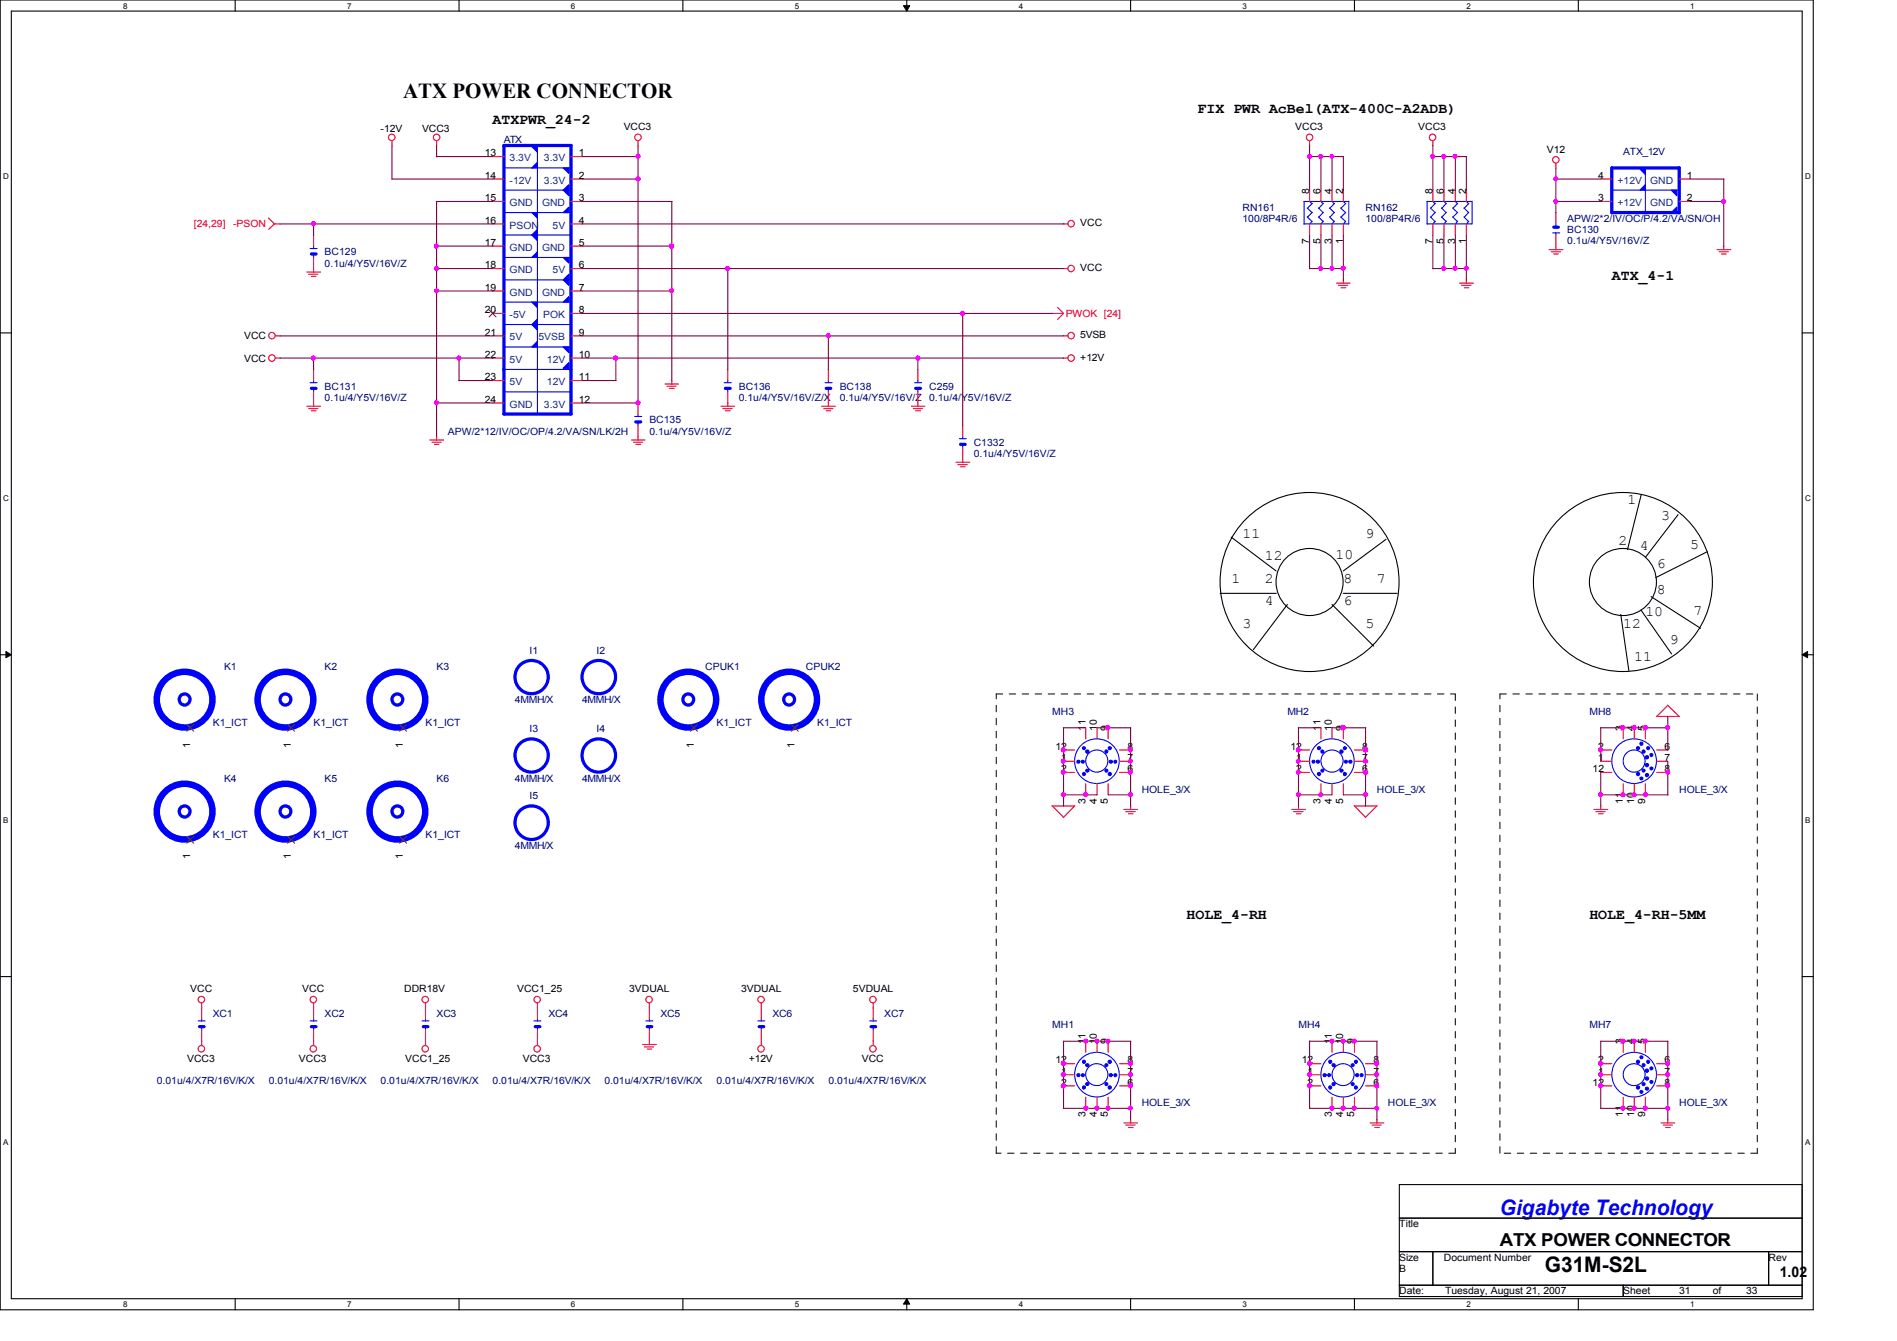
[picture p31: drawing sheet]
<svg xmlns="http://www.w3.org/2000/svg" width="297mm" height="210mm" viewBox="0 0 297 210" stroke-linecap="round" stroke-linejoin="round" font-family="sans-serif">
<defs><g id="words">
<g font-size="3.3">
<text x="63.1" y="15.3">ATX POWER CONNECTOR</text>
<text x="241.9" y="199.1">G31M-S2L</text>
</g>
<text font-size="3.3" fill="#00f" x="234.9" y="190.2">Gigabyte Technology</text>
<text font-size="2.8" x="234.9" y="195">ATX POWER CONNECTOR</text>
<g font-size="2.3">
<text x="187.5" y="17.6">FIX PWR AcBel(ATX-400C-A2ADB)</text>
<text x="77.1" y="19.4">ATXPWR_24-2</text>
<text x="252.4" y="43.9">ATX_4-1</text>
<text x="254.8" y="79">1</text>
<text x="260.1" y="81.4">3</text>
<text x="194.6" y="84.2">11</text>
<text x="198.1" y="87.7">12</text>
<text x="209.1" y="87.5">10</text>
<text x="213.8" y="84.2">9</text>
<text x="253.4" y="85.3">2</text>
<text x="256.8" y="86.1">4</text>
<text x="259.4" y="88.9">6</text>
<text x="264.7" y="86">5</text>
<text x="192.8" y="91.2">1</text>
<text x="198.1" y="94.7">4</text>
<text x="198.1" y="91.2">2</text>
<text x="210.4" y="91.2">8</text>
<text x="210.4" y="94.7">6</text>
<text x="215.6" y="91.2">7</text>
<text x="259.4" y="93">8</text>
<text x="194.6" y="98.3">3</text>
<text x="213.8" y="98.3">5</text>
<text x="254.2" y="98.3">12</text>
<text x="257.6" y="96.5">10</text>
<text x="261.5" y="100.9">9</text>
<text x="265.2" y="96.3">7</text>
<text x="255.9" y="103.5">11</text>
<text x="185.8" y="143.8">HOLE_4-RH</text>
<text x="248.9" y="143.8">HOLE_4-RH-5MM</text>
<text x="278.7" y="199.8">1.02</text>
</g>
<g font-size="1.6">
<text x="59.6" y="20.7">-12V</text>
<text x="66.1" y="20.7">VCC3</text>
<text x="97.7" y="20.4">VCC3</text>
<text x="202.8" y="20.4">VCC3</text>
<text x="222.1" y="20.4">VCC3</text>
<text x="242.2" y="23.9">V12</text>
<text x="75.9" y="24.5">13</text>
<text x="75.9" y="28">14</text>
<text x="90.6" y="24.5">1</text>
<text x="90.6" y="28">2</text>
<text x="250.3" y="28">4</text>
<text x="264.2" y="28">1</text>
<text x="75.9" y="31.5">15</text>
<text x="75.9" y="35">16</text>
<text x="90.6" y="31.5">3</text>
<text x="90.6" y="35">4</text>
<text x="169.2" y="35.4">VCC</text>
<text x="205" y="30.3" transform="rotate(-90 205 30.3)">8</text>
<text x="206.8" y="30.3" transform="rotate(-90 206.8 30.3)">6</text>
<text x="208.5" y="30.3" transform="rotate(-90 208.5 30.3)">4</text>
<text x="210.3" y="30.3" transform="rotate(-90 210.3 30.3)">2</text>
<text x="224.3" y="30.3" transform="rotate(-90 224.3 30.3)">8</text>
<text x="226.1" y="30.3" transform="rotate(-90 226.1 30.3)">6</text>
<text x="227.8" y="30.3" transform="rotate(-90 227.8 30.3)">4</text>
<text x="229.6" y="30.3" transform="rotate(-90 229.6 30.3)">2</text>
<text x="250.3" y="31.5">3</text>
<text x="264.2" y="31.5">2</text>
<text x="75.9" y="38.5">17</text>
<text x="75.9" y="42">18</text>
<text x="90.6" y="38.5">5</text>
<text x="90.6" y="42">6</text>
<text x="205" y="38.1" transform="rotate(-90 205 38.1)">7</text>
<text x="206.8" y="38.1" transform="rotate(-90 206.8 38.1)">5</text>
<text x="208.5" y="38.1" transform="rotate(-90 208.5 38.1)">3</text>
<text x="210.3" y="38.1" transform="rotate(-90 210.3 38.1)">1</text>
<text x="224.3" y="38.1" transform="rotate(-90 224.3 38.1)">7</text>
<text x="226.1" y="38.1" transform="rotate(-90 226.1 38.1)">5</text>
<text x="227.8" y="38.1" transform="rotate(-90 227.8 38.1)">3</text>
<text x="229.6" y="38.1" transform="rotate(-90 229.6 38.1)">1</text>
<text x="75.9" y="45.5">19</text>
<text x="90.6" y="45.5">7</text>
<text x="169.2" y="42.4">VCC</text>
<text x="38.2" y="53.1">VCC</text>
<text x="75.9" y="49">20</text>
<text x="75.9" y="52.5">21</text>
<text x="90.6" y="49">8</text>
<text x="90.6" y="52.5">9</text>
<text x="169.2" y="53">5VSB</text>
<text x="38.2" y="56.6">VCC</text>
<text x="75.9" y="56">22</text>
<text x="75.9" y="59.5">23</text>
<text x="90.6" y="56">10</text>
<text x="90.6" y="59.5">11</text>
<text x="169.2" y="56.5">+12V</text>
<text x="75.9" y="63">24</text>
<text x="90.6" y="63">12</text>
<text x="29.8" y="117" transform="rotate(-90 29.8 117)">1</text>
<text x="45.5" y="117" transform="rotate(-90 45.5 117)">1</text>
<text x="63.1" y="117" transform="rotate(-90 63.1 117)">1</text>
<text x="108.6" y="117" transform="rotate(-90 108.6 117)">1</text>
<text x="124.4" y="117" transform="rotate(-90 124.4 117)">1</text>
<text x="165.3" y="117.3">12</text>
<text x="166.2" y="119.1">1</text>
<text x="170" y="114.4" transform="rotate(-90 170 114.4)">11</text>
<text x="171.7" y="114.4" transform="rotate(-90 171.7 114.4)">10</text>
<text x="173.5" y="114.4" transform="rotate(-90 173.5 114.4)">9</text>
<text x="176.5" y="119.1">7</text>
<text x="176.5" y="117.3">8</text>
<text x="202.1" y="117.3">12</text>
<text x="202.9" y="119.1">1</text>
<text x="206.8" y="114.4" transform="rotate(-90 206.8 114.4)">11</text>
<text x="208.5" y="114.4" transform="rotate(-90 208.5 114.4)">10</text>
<text x="210.3" y="114.4" transform="rotate(-90 210.3 114.4)">9</text>
<text x="213.3" y="119.1">7</text>
<text x="213.3" y="117.3">8</text>
<text x="250.3" y="119.1">1</text>
<text x="250.3" y="117.3">2</text>
<text x="254.1" y="114.4" transform="rotate(-90 254.1 114.4)">3</text>
<text x="255.9" y="114.4" transform="rotate(-90 255.9 114.4)">4</text>
<text x="257.6" y="114.4" transform="rotate(-90 257.6 114.4)">5</text>
<text x="260.6" y="117.3">6</text>
<text x="260.6" y="119.1">7</text>
<text x="166.2" y="120.9">2</text>
<text x="170" y="125.8" transform="rotate(-90 170 125.8)">3</text>
<text x="171.7" y="125.8" transform="rotate(-90 171.7 125.8)">4</text>
<text x="173.5" y="125.8" transform="rotate(-90 173.5 125.8)">5</text>
<text x="176.5" y="120.9">6</text>
<text x="202.9" y="120.9">2</text>
<text x="206.8" y="125.8" transform="rotate(-90 206.8 125.8)">3</text>
<text x="208.5" y="125.8" transform="rotate(-90 208.5 125.8)">4</text>
<text x="210.3" y="125.8" transform="rotate(-90 210.3 125.8)">5</text>
<text x="213.3" y="120.9">6</text>
<text x="249.4" y="120.9">12</text>
<text x="254.1" y="125.8" transform="rotate(-90 254.1 125.8)">11</text>
<text x="255.9" y="125.8" transform="rotate(-90 255.9 125.8)">10</text>
<text x="257.6" y="125.8" transform="rotate(-90 257.6 125.8)">9</text>
<text x="260.6" y="120.9">8</text>
<text x="29.8" y="134.5" transform="rotate(-90 29.8 134.5)">1</text>
<text x="45.5" y="134.5" transform="rotate(-90 45.5 134.5)">1</text>
<text x="63.1" y="134.5" transform="rotate(-90 63.1 134.5)">1</text>
<text x="29.8" y="155.3">VCC</text>
<text x="47.3" y="155.3">VCC</text>
<text x="63.3" y="155.3">DDR18V</text>
<text x="81" y="155.3">VCC1_25</text>
<text x="98.5" y="155.3">3VDUAL</text>
<text x="116" y="155.3">3VDUAL</text>
<text x="133.6" y="155.3">5VDUAL</text>
<text x="29.3" y="166.2">VCC3</text>
<text x="46.8" y="166.2">VCC3</text>
<text x="63.5" y="166.2">VCC1_25</text>
<text x="81.9" y="166.2">VCC3</text>
<text x="117.3" y="166.2">+12V</text>
<text x="135" y="166.2">VCC</text>
<text x="165.3" y="166.5">12</text>
<text x="170" y="163.5" transform="rotate(-90 170 163.5)">11</text>
<text x="171.7" y="163.5" transform="rotate(-90 171.7 163.5)">10</text>
<text x="173.5" y="163.5" transform="rotate(-90 173.5 163.5)">9</text>
<text x="176.5" y="166.5">8</text>
<text x="203.8" y="166.5">12</text>
<text x="208.5" y="163.5" transform="rotate(-90 208.5 163.5)">11</text>
<text x="210.3" y="163.5" transform="rotate(-90 210.3 163.5)">10</text>
<text x="212" y="163.5" transform="rotate(-90 212 163.5)">9</text>
<text x="215" y="166.5">8</text>
<text x="250.3" y="166.5">2</text>
<text x="254.1" y="163.5" transform="rotate(-90 254.1 163.5)">3</text>
<text x="255.9" y="163.5" transform="rotate(-90 255.9 163.5)">4</text>
<text x="257.6" y="163.5" transform="rotate(-90 257.6 163.5)">5</text>
<text x="260.6" y="166.5">6</text>
<text x="166.2" y="168.2">1</text>
<text x="166.2" y="169.9">2</text>
<text x="176.5" y="169.9">6</text>
<text x="176.5" y="168.2">7</text>
<text x="204.7" y="168.2">1</text>
<text x="204.7" y="169.9">2</text>
<text x="215" y="169.9">6</text>
<text x="215" y="168.2">7</text>
<text x="249.4" y="169.9">12</text>
<text x="250.3" y="168.2">1</text>
<text x="260.6" y="168.2">7</text>
<text x="260.6" y="169.9">8</text>
<text x="170" y="174.8" transform="rotate(-90 170 174.8)">3</text>
<text x="171.7" y="174.8" transform="rotate(-90 171.7 174.8)">4</text>
<text x="173.5" y="174.8" transform="rotate(-90 173.5 174.8)">5</text>
<text x="208.5" y="174.8" transform="rotate(-90 208.5 174.8)">3</text>
<text x="210.3" y="174.8" transform="rotate(-90 210.3 174.8)">4</text>
<text x="212" y="174.8" transform="rotate(-90 212 174.8)">5</text>
<text x="254.1" y="174.8" transform="rotate(-90 254.1 174.8)">11</text>
<text x="255.9" y="174.8" transform="rotate(-90 255.9 174.8)">10</text>
<text x="257.6" y="174.8" transform="rotate(-90 257.6 174.8)">9</text>
<text x="219.1" y="192.1">Title</text>
<text x="219.1" y="197.4">Size</text>
<text x="226.1" y="197.4">Document Number</text>
<text x="276.9" y="197.4">Rev</text>
<text x="219.1" y="199.1">B</text>
<text x="219.1" y="202.6">Date:</text>
<text x="226.3" y="202.6">Tuesday, August 21, 2007</text>
<text x="254.2" y="202.6">Sheet</text>
<text x="262.9" y="202.6">31</text>
<text x="268.2" y="202.6">of</text>
<text x="273.4" y="202.6">33</text>
</g>
<g font-size="1.6" fill="#000080">
<text x="78.9" y="22.4">ATX</text>
<text x="254.2" y="24.2">ATX_12V</text>
<text x="194.6" y="33">RN161</text>
<text x="194.6" y="34.7">100/8P4R/6</text>
<text x="213.8" y="33">RN162</text>
<text x="213.8" y="34.7">100/8P4R/6</text>
<text x="245.4" y="34.7">APW/2*2/IV/OC/P/4.2/VA/SN/OH</text>
<text x="50.8" y="40">BC129</text>
<text x="50.8" y="41.7">0.1u/4/Y5V/16V/Z</text>
<text x="245.4" y="36.5">BC130</text>
<text x="245.4" y="38.2">0.1u/4/Y5V/16V/Z</text>
<text x="50.8" y="61">BC131</text>
<text x="50.8" y="62.8">0.1u/4/Y5V/16V/Z</text>
<text x="115.7" y="61">BC136</text>
<text x="115.7" y="62.8">0.1u/4/Y5V/16V/Z/X</text>
<text x="131.5" y="61">BC138</text>
<text x="131.5" y="62.8">0.1u/4/Y5V/16V/Z</text>
<text x="145.5" y="61">C259</text>
<text x="145.5" y="62.8">0.1u/4/Y5V/16V/Z</text>
<text x="70.1" y="68">APW/2*12/IV/OC/OP/4.2/VA/SN/LK/2H</text>
<text x="101.7" y="66.3">BC135</text>
<text x="101.7" y="68">0.1u/4/Y5V/16V/Z</text>
<text x="152.5" y="69.8">C1332</text>
<text x="152.5" y="71.5">0.1u/4/Y5V/16V/Z</text>
<text x="35.1" y="104.8">K1</text>
<text x="50.8" y="104.8">K2</text>
<text x="68.4" y="104.8">K3</text>
<text x="82.9" y="102.4">I1</text>
<text x="93.4" y="102.4">I2</text>
<text x="110.4" y="104.8">CPUK1</text>
<text x="126.2" y="104.8">CPUK2</text>
<text x="33.3" y="113.6">K1_ICT</text>
<text x="49.1" y="113.6">K1_ICT</text>
<text x="66.6" y="113.6">K1_ICT</text>
<text x="80.6" y="110.1">4MMH/X</text>
<text x="91.1" y="110.1">4MMH/X</text>
<text x="112.2" y="113.6">K1_ICT</text>
<text x="128" y="113.6">K1_ICT</text>
<text x="164.8" y="111.8">MH3</text>
<text x="201.6" y="111.8">MH2</text>
<text x="248.9" y="111.8">MH8</text>
<text x="82.9" y="114.6">I3</text>
<text x="93.4" y="114.6">I4</text>
<text x="35.1" y="122.3">K4</text>
<text x="50.8" y="122.3">K5</text>
<text x="68.4" y="122.3">K6</text>
<text x="80.6" y="122.3">4MMH/X</text>
<text x="82.9" y="125.1">I5</text>
<text x="91.1" y="122.3">4MMH/X</text>
<text x="178.8" y="124.1">HOLE_3/X</text>
<text x="215.6" y="124.1">HOLE_3/X</text>
<text x="262.9" y="124.1">HOLE_3/X</text>
<text x="33.3" y="131.1">K1_ICT</text>
<text x="49.1" y="131.1">K1_ICT</text>
<text x="66.6" y="131.1">K1_ICT</text>
<text x="80.6" y="132.9">4MMH/X</text>
<text x="33.3" y="159.2">XC1</text>
<text x="50.8" y="159.2">XC2</text>
<text x="68.4" y="159.2">XC3</text>
<text x="85.9" y="159.2">XC4</text>
<text x="103.4" y="159.2">XC5</text>
<text x="120.9" y="159.2">XC6</text>
<text x="138.5" y="159.2">XC7</text>
<text x="164.8" y="160.9">MH1</text>
<text x="203.3" y="160.9">MH4</text>
<text x="248.9" y="160.9">MH7</text>
<text x="24.5" y="169.7">0.01u/4/X7R/16V/K/X</text>
<text x="42.1" y="169.7">0.01u/4/X7R/16V/K/X</text>
<text x="59.6" y="169.7">0.01u/4/X7R/16V/K/X</text>
<text x="77.1" y="169.7">0.01u/4/X7R/16V/K/X</text>
<text x="94.7" y="169.7">0.01u/4/X7R/16V/K/X</text>
<text x="112.2" y="169.7">0.01u/4/X7R/16V/K/X</text>
<text x="129.7" y="169.7">0.01u/4/X7R/16V/K/X</text>
<text x="178.8" y="173.2">HOLE_3/X</text>
<text x="217.3" y="173.2">HOLE_3/X</text>
<text x="262.9" y="173.2">HOLE_3/X</text>
</g>
<g font-size="1.6" fill="#004080">
<text x="79.8" y="25.2">3.3V</text>
<text x="79.8" y="28.7">-12V</text>
<text x="85.2" y="25.2">3.3V</text>
<text x="85.2" y="28.7">3.3V</text>
<text x="253.3" y="28.7">+12V</text>
<text x="258.4" y="28.7">GND</text>
<text x="79.8" y="32.3">GND</text>
<text x="79.8" y="35.8">PSON</text>
<text x="84.9" y="32.3">GND</text>
<text x="86.5" y="35.8">5V</text>
<text x="253.3" y="32.3">+12V</text>
<text x="258.4" y="32.3">GND</text>
<text x="79.8" y="39.2">GND</text>
<text x="84.9" y="39.2">GND</text>
<text x="79.8" y="42.8">GND</text>
<text x="79.8" y="46.3">GND</text>
<text x="84.9" y="46.3">GND</text>
<text x="86.5" y="42.8">5V</text>
<text x="79.8" y="49.8">-5V</text>
<text x="79.8" y="53.3">5V</text>
<text x="84.3" y="53.3">5VSB</text>
<text x="85" y="49.8">POK</text>
<text x="79.8" y="56.8">5V</text>
<text x="85.6" y="56.8">12V</text>
<text x="79.8" y="60.3">5V</text>
<text x="79.8" y="63.8">GND</text>
<text x="85.2" y="63.8">3.3V</text>
<text x="85.6" y="60.3">12V</text>
</g>
<g font-size="1.6" fill="#f00">
<text x="30.3" y="35.6">[24,29]</text>
<text x="36.5" y="35.6">-PSON</text>
<text x="166.9" y="49.6">PWOK [24]</text>
</g>
<g font-size="1.3">
<text x="19.3" y="1.4">8</text>
<text x="54.4" y="1.4">7</text>
<text x="89.4" y="1.4">6</text>
<text x="124.5" y="1.4">5</text>
<text x="159.5" y="1.4">4</text>
<text x="194.6" y="1.4">3</text>
<text x="229.6" y="1.4">2</text>
<text x="264.7" y="1.4">1</text>
<text x=".5" y="28.1">D</text>
<text x="282.7" y="28.1">D</text>
<text x=".5" y="78.4">C</text>
<text x="282.7" y="78.4">C</text>
<text x=".5" y="128.8">B</text>
<text x="282.7" y="128.8">B</text>
<text x=".5" y="179.2">A</text>
<text x="282.7" y="179.2">A</text>
<text x="19.3" y="204.6">8</text>
<text x="54.4" y="204.6">7</text>
<text x="89.4" y="204.6">6</text>
<text x="124.5" y="204.6">5</text>
<text x="159.5" y="204.6">4</text>
<text x="194.6" y="204.6">3</text>
<text x="229.6" y="204.6">2</text>
<text x="264.7" y="204.6">1</text>
</g>
</g></defs>
<path d="M0 0h283.9v205h-283.9zM1.8 1.7h280.4v201.6h-280.4z" fill="none" stroke="#000" stroke-width=".17"/>
<g fill="#fff">
<path d="M19.3 .2h.7v1.4h-.7z"/>
<path d="M19.3 203.5h.7v1.4h-.7z"/>
</g>
<path d="M36.8 0v1.7M36.8 203.3v1.7" fill="none" stroke="#000" stroke-width=".17"/>
<g fill="#fff">
<path d="M54.4 .2h.6v1.4h-.6z"/>
<path d="M54.4 203.5h.6v1.4h-.6z"/>
</g>
<path d="M71.9 0v1.7M71.9 203.3v1.7" fill="none" stroke="#000" stroke-width=".17"/>
<g fill="#fff">
<path d="M89.4 .2h.7v1.4h-.7z"/>
<path d="M89.4 203.5h.7v1.4h-.7z"/>
</g>
<path d="M106.9 0v1.7M106.9 203.3v1.7" fill="none" stroke="#000" stroke-width=".17"/>
<g fill="#fff">
<path d="M124.5 .2h.6v1.4h-.6z"/>
<path d="M124.5 203.5h.6v1.4h-.6z"/>
</g>
<path d="M142 0v1.7M142 203.3v1.7" fill="none" stroke="#000" stroke-width=".17"/>
<path d="M141.5 .9h.9l-.4 .8zM142 203.3l.4 .8h-.9z" fill="#000"/>
<path d="M141.5 .9h.9l-.4 .8zM142 203.3l.4 .8h-.9z" fill="none" stroke="#000" stroke-width=".16"/>
<g fill="#fff">
<path d="M159.5 .2h.7v1.4h-.7z"/>
<path d="M159.5 203.5h.7v1.4h-.7z"/>
</g>
<path d="M177 0v1.7M177 203.3v1.7" fill="none" stroke="#000" stroke-width=".17"/>
<g fill="#fff">
<path d="M194.6 .2h.6v1.4h-.6z"/>
<path d="M194.6 203.5h.6v1.4h-.6z"/>
</g>
<path d="M212.1 0v1.7M212.1 203.3v1.7" fill="none" stroke="#000" stroke-width=".17"/>
<g fill="#fff">
<path d="M229.6 .2h.7v1.4h-.7z"/>
<path d="M229.6 203.5h.7v1.4h-.7z"/>
</g>
<path d="M247.1 0v1.7M247.1 203.3v1.7" fill="none" stroke="#000" stroke-width=".17"/>
<g fill="#fff">
<path d="M264.7 .2h.6v1.4h-.6z"/>
<path d="M264.7 203.5h.6v1.4h-.6z"/>
<path d="M.5 26.9h.9v1.4h-.9z"/>
<path d="M282.7 26.9h.8v1.4h-.8z"/>
<path d="M.5 77.3h.9v1.4h-.9z"/>
<path d="M282.7 77.3h.8v1.4h-.8z"/>
</g>
<path d="M0 52.1h1.8M282.2 52.1h1.7" fill="none" stroke="#000" stroke-width=".17"/>
<g fill="#fff">
<path d="M.5 127.7h.8v1.4h-.8z"/>
<path d="M282.7 127.7h.8v1.4h-.8z"/>
</g>
<path d="M0 102.5h1.8M282.2 102.5h1.7" fill="none" stroke="#000" stroke-width=".17"/>
<path d="M.9 102l.9 .5-.9 .5zM282.2 102.5l.8-.5v1z" fill="#000"/>
<path d="M.9 102l.9 .5-.9 .5zM282.2 102.5l.8-.5v1z" fill="none" stroke="#000" stroke-width=".16"/>
<g fill="#fff">
<path d="M.5 178.1h.8v1.3h-.8z"/>
<path d="M282.7 178.1h.8v1.3h-.8z"/>
</g>
<g fill="none" stroke="#000" stroke-width=".17">
<path d="M257 77.4l-2.2 8.6M191 92.9h8.9M192.8 84.1l7 5.3M201.6 94.6l-5.3 7.1M208.6 94.6l6.5 6.5M210.3 92.9h8.5M217 84.4l-6.7 5M253.8 96.2l1.3 8.8M257 95.5l4.7 6.9M258.5 93.4l7.8 4.9M262.8 80.6l-5.2 6.6M267.3 86.4l-8.1 4"/>
<path d="M0 152.9h1.8M282.2 152.9h1.7M219.1 185.4h63.1v17.5h-63.1zM219.1 190.7h63.1M219.1 195.9h63.1M224.4 195.9v5.3M276.9 195.9v5.3M219.1 201.2h63.1M254.2 201.2v1.7"/>
<circle cx="205.1" cy="91.1" r="5.3"/>
<circle cx="205.1" cy="91.1" r="14"/>
<circle cx="254.1" cy="91.1" r="5.3"/>
<circle cx="254.1" cy="91.1" r="14"/>
</g>
<path d="M156 108.6h71.9M227.9 108.6v71.9M234.9 108.6h40.3M275.2 108.6v71.9M156 180.5v-71.9M227.9 180.5h-71.9M234.9 180.5v-71.9M275.2 180.5h-40.3" fill="none" stroke="#000" stroke-width=".16" stroke-dasharray="1 1 1 1 1 1 1 1"/>
<g fill="none" stroke="#f00" stroke-width=".17">
<path d="M42 34.1l1 1M42.9 35.1h1M43 35l-.9 .9M61.4 22.1v.7M68.4 22.1v.7M99.9 22.1v.7M166.5 35.1h.7M205.1 22.1v.7M224.4 22.1v.7M242.6 39.1h2.1M242.9 39.4h1.4M243.3 39.8h.7"/>
<path d="M243.6 25.6v.7M243.6 38.5v.6M268.9 39.1h2.1M269.2 39.4h1.4M269.6 39.8h.7M269.9 38.5v.6M43.1 56h.8M43.1 52.6h.8M48 42.6h2.2M48.3 42.9h1.5M48.8 43.3h.7M49.1 42v.6"/>
<path d="M105.2 59.6v.6M164.7 49.1h1.8M165.6 48.1l.9 1M166.5 56h.7M166.5 52.6h.7M166.5 42h.7M166.5 49.1l-.9 .9M209.3 44.3h2.1M209.6 44.7h1.4M210 45h.7M210.3 43.8v.6M228.6 44.3h2.1"/>
<path d="M228.8 44.7h1.5M229.3 45h.7M229.6 43.8v.6M48 63.6h2.2M48.3 64h1.5M48.8 64.3h.7M49.1 63.1v.5M67.3 68.9h2.2M67.6 69.2h1.5M68 69.6h.7M68.4 68.3v.6M98.9 68.9h2.1"/>
<path d="M99.2 69.2h1.4M99.6 69.6h.7M99.9 68.3v.6M104.1 60.1h2.2M104.4 60.5h1.5M104.8 60.8h.8M112.9 63.6h2.1M113.2 64h1.4M113.6 64.3h.7M114 63.1v.5M128.6 63.6h2.2M129 64h1.4"/>
<path d="M129.4 64.3h.7M129.7 63.1v.5M142.7 63.6h2.1M143 64h1.4M143.4 64.3h.7M143.7 63.1v.5M149.7 72.3h2.1M150 72.7h1.5M150.4 73.1h.7M150.7 66.6v1.7M150.7 70.1v2.3M63.1 113.9h.1"/>
<path d="M259.4 112.1h3.6M261.1 110.4l1.8 1.7M261.1 110.4l-1.7 1.8M164.7 126.1l1.8 1.8M164.8 126.2h3.5M168.3 126.2l-1.8 1.8M176 126.7h2.1M176.3 127h1.5M176.7 127.4h.7M177 126.2v.5M202.3 126.7h2.1M202.6 127h1.4"/>
<path d="M203 127.4h.7M203.3 126.2v.5M212 126.1l1.8 1.8M212.1 126.2h3.5M215.6 126.2l-1.8 1.8M249.6 126.7h2.2M249.9 127h1.4M250.3 127.4h.7M250.7 126.2v.5M31.6 157v.8M49.1 157v.8M66.6 157v.8"/>
<path d="M84.2 157v.8M101.7 157v.8M119.2 157v.8M136.7 157v2.5M31.6 162.9v.8M49.1 162.9v.8M66.6 162.9v.8M84.2 162.9v.8M100.6 163.5h2.2M100.9 163.9h1.5M101.3 164.2h.8M101.7 163v.5"/>
<path d="M119.2 162.9v.8M136.7 161.2v2.5M176 175.8h2.1M176.3 176.1h1.5M176.7 176.5h.7M177 175.3v.5M214.5 175.8h2.2M214.8 176.1h1.5M215.3 176.5h.7M215.6 175.3v.5M260.1 175.8h2.2M260.4 176.1h1.5"/>
<path d="M260.8 176.5h.7M261.1 175.3v.5"/>
<circle cx="61.3" cy="21.5" r=".51"/>
<circle cx="68.4" cy="21.5" r=".51"/>
<circle cx="99.9" cy="21.5" r=".51"/>
<circle cx="167.7" cy="35" r=".51"/>
<circle cx="205.1" cy="21.5" r=".51"/>
<circle cx="224.3" cy="21.5" r=".51"/>
<circle cx="243.6" cy="25" r=".51"/>
<circle cx="42.6" cy="52.5" r=".51"/>
<circle cx="42.6" cy="56" r=".51"/>
<circle cx="167.7" cy="52.5" r=".51"/>
<circle cx="167.7" cy="42" r=".51"/>
<circle cx="167.7" cy="56" r=".51"/>
<circle cx="31.5" cy="156.5" r=".51"/>
<circle cx="49.1" cy="156.5" r=".51"/>
<circle cx="66.6" cy="156.5" r=".51"/>
<circle cx="84.1" cy="156.5" r=".51"/>
<circle cx="101.6" cy="156.5" r=".51"/>
<circle cx="119.2" cy="156.5" r=".51"/>
<circle cx="136.7" cy="156.5" r=".51"/>
<circle cx="31.5" cy="164.2" r=".51"/>
<circle cx="49.1" cy="164.2" r=".51"/>
<circle cx="66.6" cy="164.2" r=".51"/>
<circle cx="84.1" cy="164.2" r=".51"/>
<circle cx="119.2" cy="164.2" r=".51"/>
<circle cx="136.7" cy="164.2" r=".51"/>
</g>
<g fill="none" stroke="#00f" stroke-width=".17">
<path d="M150.2 68.7h1.1M150.7 68.3v.4M150.7 69.5v.6M136.2 159.8h1.1M136.7 159.4v.4M136.7 160.7v.5"/>
<circle cx="171.7" cy="119.1" r="1.74"/>
<circle cx="171.8" cy="119.1" r="3.5"/>
</g>
<g fill="none" stroke="#00f" stroke-width=".51">
<path d="M150.4 69.6h.7M136.4 160.7h.7"/>
<circle cx="62.2" cy="109.5" r=".86"/>
</g>
<circle cx="62.2" cy="109.5" r="4.4" fill="none" stroke="#00f" stroke-width="1"/>
<path d="M62.6 113.4l1.1 1.1M63.6 113.4l-1 1.1" fill="none" stroke="#804000" stroke-width=".16"/>
<circle cx="168.9" cy="119.2" r=".25" fill="#00f"/>
<circle cx="168.9" cy="119.2" r=".25" fill="none" stroke="#00f" stroke-width=".17"/>
<path d="M169.4 119.1h.3l.1 .1-.1 .2-.2 .1-.1-.1z" fill-rule="evenodd" fill="#00f"/>
<path d="M169.4 119.1h.3l.1 .1-.1 .2-.2 .1-.1-.1z" fill="none" stroke="#00f" stroke-width=".17"/>
<circle cx="170.3" cy="117.6" r=".26" fill="#00f"/>
<circle cx="170.3" cy="117.6" r=".26" fill="none" stroke="#00f" stroke-width=".17"/>
<path d="M169.6 116.9h.3l.1 .2-.1 .2h-.2h-.1z" fill-rule="evenodd" fill="#00f"/>
<path d="M169.6 116.9h.3l.1 .2-.1 .2h-.2h-.1z" fill="none" stroke="#00f" stroke-width=".17"/>
<circle cx="170.3" cy="120.6" r=".25" fill="#00f"/>
<circle cx="170.3" cy="120.6" r=".25" fill="none" stroke="#00f" stroke-width=".17"/>
<path d="M169.6 121l.1-.1 .2 .1v.3l-.2 .1-.1-.1z" fill-rule="evenodd" fill="#00f"/>
<path d="M169.6 121l.1-.1 .2 .1v.3l-.2 .1-.1-.1z" fill="none" stroke="#00f" stroke-width=".17"/>
<circle cx="173.9" cy="119.2" r=".25" fill="#00f"/>
<circle cx="173.9" cy="119.2" r=".25" fill="none" stroke="#00f" stroke-width=".17"/>
<path d="M174.5 119.1h.3l.1 .1-.1 .2-.2 .1-.1-.1z" fill-rule="evenodd" fill="#00f"/>
<path d="M174.5 119.1h.3l.1 .1-.1 .2-.2 .1-.1-.1z" fill="none" stroke="#00f" stroke-width=".17"/>
<path d="M173.1 117.5l.1-.1 .2 .1v.3l-.2 .1-.1-.1z" fill-rule="evenodd" fill="#00f"/>
<path d="M173.1 117.5l.1-.1 .2 .1v.3l-.2 .1-.1-.1z" fill="none" stroke="#00f" stroke-width=".17"/>
<circle cx="173.8" cy="117.1" r=".25" fill="#00f"/>
<circle cx="173.8" cy="117.1" r=".25" fill="none" stroke="#00f" stroke-width=".17"/>
<path d="M173.1 120.5h.3l.1 .1-.1 .2-.2 .1-.1-.1z" fill-rule="evenodd" fill="#00f"/>
<path d="M173.1 120.5h.3l.1 .1-.1 .2-.2 .1-.1-.1z" fill="none" stroke="#00f" stroke-width=".17"/>
<circle cx="173.8" cy="121.2" r=".26" fill="#00f"/>
<g fill="none" stroke="#00f" stroke-width=".17">
<path d="M31 159.8h1.1M31.6 159.4v.4M83.6 159.8h1.1M84.2 159.4v.4M31.6 160.7v.5M84.2 160.7v.5"/>
<circle cx="173.8" cy="121.2" r=".26"/>
<circle cx="171.8" cy="168.2" r="1.73"/>
<circle cx="171.8" cy="168.2" r="3.5"/>
</g>
<g fill="none" stroke="#f00" stroke-width=".17">
<path d="M29.8 113.9h.1M45.6 113.9h.1M166.5 119.2h1.8M166.5 117.4h1.8M170 113.9v1.8M171.8 113.9v1.8M173.5 113.9v1.8M175.3 119.2h1.7M175.3 117.4h1.7M166.5 120.9h1.8M170 122.7v1.7M171.8 122.7v1.7"/>
<path d="M173.5 122.7v1.7M175.3 120.9h1.7M31.6 157.7v1.8M84.2 157.7v1.8M31.6 161.2v1.8M84.2 161.2v1.8"/>
</g>
<g fill="none" stroke="#00f" stroke-width=".51">
<path d="M31.2 160.7h.8M83.8 160.7h.7"/>
<circle cx="28.9" cy="109.5" r=".86"/>
<circle cx="44.7" cy="109.5" r=".86"/>
</g>
<g fill="none" stroke="#00f" stroke-width="1">
<circle cx="28.9" cy="109.5" r="4.4"/>
<circle cx="44.7" cy="109.5" r="4.4"/>
</g>
<path d="M29.3 113.4l1 1.1M30.3 113.4l-1.1 1.1M45.1 113.4l1 1.1M46.1 113.4l-1.1 1.1" fill="none" stroke="#804000" stroke-width=".16"/>
<circle cx="168.9" cy="168.3" r=".25" fill="#00f"/>
<circle cx="168.9" cy="168.3" r=".25" fill="none" stroke="#00f" stroke-width=".17"/>
<path d="M169.4 168.1h.3l.1 .2-.1 .1-.2 .1-.1-.1z" fill-rule="evenodd" fill="#00f"/>
<path d="M169.4 168.1h.3l.1 .2-.1 .1-.2 .1-.1-.1z" fill="none" stroke="#00f" stroke-width=".17"/>
<circle cx="170.3" cy="166.7" r=".25" fill="#00f"/>
<circle cx="170.3" cy="166.7" r=".25" fill="none" stroke="#00f" stroke-width=".17"/>
<path d="M169.6 166l.1-.1 .2 .2v.3l-.2 .1-.1-.1z" fill-rule="evenodd" fill="#00f"/>
<path d="M169.6 166l.1-.1 .2 .2v.3l-.2 .1-.1-.1z" fill="none" stroke="#00f" stroke-width=".17"/>
<circle cx="170.3" cy="169.7" r=".25" fill="#00f"/>
<circle cx="170.3" cy="169.7" r=".25" fill="none" stroke="#00f" stroke-width=".17"/>
<path d="M169.6 170h.1l.2 .1v.3l-.2 .1-.1-.1z" fill-rule="evenodd" fill="#00f"/>
<path d="M169.6 170h.1l.2 .1v.3l-.2 .1-.1-.1z" fill="none" stroke="#00f" stroke-width=".17"/>
<circle cx="173.9" cy="168.3" r=".25" fill="#00f"/>
<circle cx="173.9" cy="168.3" r=".25" fill="none" stroke="#00f" stroke-width=".17"/>
<path d="M174.5 168.1h.3l.1 .2-.1 .1-.2 .1-.1-.1z" fill-rule="evenodd" fill="#00f"/>
<path d="M174.5 168.1h.3l.1 .2-.1 .1-.2 .1-.1-.1z" fill="none" stroke="#00f" stroke-width=".17"/>
<path d="M173.1 166.6h.3l.1 .1-.1 .2-.2 .1-.1-.1z" fill-rule="evenodd" fill="#00f"/>
<path d="M173.1 166.6h.3l.1 .1-.1 .2-.2 .1-.1-.1z" fill="none" stroke="#00f" stroke-width=".17"/>
<circle cx="173.8" cy="166.2" r=".26" fill="#00f"/>
<circle cx="173.8" cy="166.2" r=".26" fill="none" stroke="#00f" stroke-width=".17"/>
<path d="M173.1 169.5h.3l.1 .2-.1 .1-.2 .1-.1-.1z" fill-rule="evenodd" fill="#00f"/>
<path d="M173.1 169.5h.3l.1 .2-.1 .1-.2 .1-.1-.1z" fill="none" stroke="#00f" stroke-width=".17"/>
<circle cx="173.8" cy="170.2" r=".26" fill="#00f"/>
<g fill="none" stroke="#00f" stroke-width=".17">
<path d="M204.2 31.5h7M204.2 31.5v3.6M204.7 32.6l.7 .7M204.7 34l.7 .7M205 31.5l.4 .4M205.5 33.2l-.8 .8M205.5 31.8l-.8 .8M205.5 34.6l-.4 .5M206.5 32.6l.7 .7M206.5 34l.7 .7M206.8 31.5l.4 .4M207.2 33.2l-.7 .8"/>
<path d="M207.2 31.8l-.7 .8M207.2 34.6l-.4 .5M208.2 32.6l.7 .7M208.2 34l.7 .7M208.5 31.5l.4 .4M209 33.2l-.8 .8M209 31.8l-.8 .8M209 34.6l-.4 .5M209.9 32.6l.8 .7M209.9 34l.8 .7M210.3 31.5l.4 .4M210.7 33.2l-.7 .8"/>
<path d="M210.7 31.8l-.7 .8M210.7 34.6l-.4 .5M211.2 31.5v3.6h-7M243.1 36.4h1.1M243.6 35.1v.5M243.6 36.4v.4M66.1 159.8h1.1M66.6 159.4v.4M66.6 160.7v.5"/>
<circle cx="173.8" cy="170.2" r=".26"/>
<circle cx="255.9" cy="168.2" r="3.5"/>
<circle cx="255.9" cy="168.2" r="1.72"/>
</g>
<g fill="none" stroke="#f00" stroke-width=".17">
<path d="M205.1 29.8v1.7M205.1 35.1v1.7M206.8 29.8v1.7M206.8 35.1v1.7M208.6 29.8v1.7M208.6 35.1v1.7M210.3 29.8v1.7M210.3 35.1v1.7M243.6 33.3v1.8M243.6 36.8v1.7M66.6 157.7v1.8M66.6 161.2v1.8"/>
<path d="M166.5 168.2h1.8M166.5 170h1.8M166.5 166.5h1.8M170 163v1.7M170 171.7v1.8M171.8 163v1.7M171.8 171.7v1.8M173.5 163v1.7M173.5 171.7v1.8M175.3 168.2h1.7M175.3 170h1.7M175.3 166.5h1.7"/>
</g>
<path d="M243.3 35.6h.7M66.3 160.7h.7" fill="none" stroke="#00f" stroke-width=".51"/>
<circle cx="256.5" cy="170.2" r=".26" fill="#00f"/>
<circle cx="256.5" cy="170.2" r=".26" fill="none" stroke="#00f" stroke-width=".17"/>
<path d="M257.2 169.5h.3l.1 .2-.1 .1-.2 .1-.1-.1z" fill-rule="evenodd" fill="#00f"/>
<path d="M257.2 169.5h.3l.1 .2-.1 .1-.2 .1-.1-.1z" fill="none" stroke="#00f" stroke-width=".17"/>
<circle cx="257.9" cy="168.8" r=".25" fill="#00f"/>
<circle cx="257.9" cy="168.8" r=".25" fill="none" stroke="#00f" stroke-width=".17"/>
<circle cx="257.9" cy="167.6" r=".25" fill="#00f"/>
<circle cx="257.9" cy="167.6" r=".25" fill="none" stroke="#00f" stroke-width=".17"/>
<path d="M257.2 166.6h.3l.1 .1-.1 .2-.2 .1-.1-.1z" fill-rule="evenodd" fill="#00f"/>
<path d="M257.2 166.6h.3l.1 .1-.1 .2-.2 .1-.1-.1z" fill="none" stroke="#00f" stroke-width=".17"/>
<circle cx="256.5" cy="166.2" r=".26" fill="#00f"/>
<circle cx="256.5" cy="166.2" r=".26" fill="none" stroke="#00f" stroke-width=".17"/>
<path d="M258.4 167.1h.3l.1 .1-.1 .2-.1 .1-.2-.1z" fill-rule="evenodd" fill="#00f"/>
<path d="M258.4 167.1h.3l.1 .1-.1 .2-.1 .1-.2-.1z" fill="none" stroke="#00f" stroke-width=".17"/>
<circle cx="257.9" cy="170.4" r=".25" fill="#00f"/>
<circle cx="257.9" cy="170.4" r=".25" fill="none" stroke="#00f" stroke-width=".17"/>
<path d="M258.4 169.2h.3l.1 .1-.1 .2-.1 .1-.2-.1z" fill-rule="evenodd" fill="#00f"/>
<path d="M258.4 169.2h.3l.1 .1-.1 .2-.1 .1-.2-.1z" fill="none" stroke="#00f" stroke-width=".17"/>
<path d="M257.9 166l.2-.1 .2 .2-.1 .3-.1 .1-.2-.1z" fill-rule="evenodd" fill="#00f"/>
<path d="M257.9 166l.2-.1 .2 .2-.1 .3-.1 .1-.2-.1z" fill="none" stroke="#00f" stroke-width=".17"/>
<path d="M256.8 165.3h.4l.1 .2-.1 .2h-.2h-.2z" fill-rule="evenodd" fill="#00f"/>
<path d="M256.8 165.3h.4l.1 .2-.1 .2h-.2h-.2z" fill="none" stroke="#00f" stroke-width=".17"/>
<path d="M256.8 170.7h.4l.1 .2-.1 .2-.2 .1-.2-.1z" fill-rule="evenodd" fill="#00f"/>
<path d="M252.4 29.8h10.6M256.8 170.7h.4l.1 .2-.1 .2-.2 .1-.2-.1z" fill="none" stroke="#00f" stroke-width=".17"/>
<path d="M250.7 168.2h1.7M250.7 166.5h1.7M250.7 170h1.7M254.2 163v1.7M254.2 171.7v1.8M255.9 163v1.7M255.9 171.7v1.8M257.6 163v1.7M257.6 171.7v1.8M259.4 168.2h1.7M259.4 166.5h1.7M259.4 170h1.7" fill="none" stroke="#f00" stroke-width=".17"/>
<path d="M252.4 26.3h10.6" fill="none" stroke="#00f" stroke-width=".51"/>
<path d="M256.8 26.5h.8v.8z" fill-rule="evenodd" fill="#00f"/>
<path d="M256.8 26.5h.8v.8z" fill="none" stroke="#00f" stroke-width=".17"/>
<path d="M261.7 29.8h.8v.8z" fill-rule="evenodd" fill="#00f"/>
<path d="M261.7 29.8h.8v.8z" fill="none" stroke="#00f" stroke-width=".17"/>
<path d="M252.4 33.3h10.6" fill="none" stroke="#00f" stroke-width=".51"/>
<path d="M256.8 29.8l.8-.9v.9z" fill-rule="evenodd" fill="#00f"/>
<path d="M252.4 33.3h10.6M256.8 29.8l.8-.9v.9zM257.6 26.3v7" fill="none" stroke="#00f" stroke-width=".17"/>
<path d="M252.4 26.3v7M262.9 26.3v7" fill="none" stroke="#00f" stroke-width=".51"/>
<path d="M261.7 33.3l.8-.9v.9z" fill-rule="evenodd" fill="#00f"/>
<path d="M78.9 26.3h10.5M84.2 22.8v35.1M261.7 33.3l.8-.9v.9zM118.7 159.8h1.1M119.2 159.4v.4M119.2 160.7v.5" fill="none" stroke="#00f" stroke-width=".17"/>
<path d="M250.7 28h1.7M250.7 31.5h1.7M262.9 28h1.8M262.9 31.5h1.8M119.2 157.7v1.8M119.2 161.2v1.8" fill="none" stroke="#f00" stroke-width=".17"/>
<path d="M89.4 22.8v35.1M89.4 22.8h-10.5v35.1M118.9 160.7h.7" fill="none" stroke="#00f" stroke-width=".51"/>
<path d="M83.3 22.9h.9v.9z" fill-rule="evenodd" fill="#00f"/>
<path d="M83.3 22.9h.9v.9z" fill="none" stroke="#00f" stroke-width=".17"/>
<path d="M88.2 26.3h.9v.8z" fill-rule="evenodd" fill="#00f"/>
<path d="M88.2 26.3h.9v.8z" fill="none" stroke="#00f" stroke-width=".17"/>
<path d="M88.2 29.8h.9v.8z" fill-rule="evenodd" fill="#00f"/>
<path d="M88.2 29.8h.9v.8z" fill="none" stroke="#00f" stroke-width=".17"/>
<path d="M78.9 64.8h10.5" fill="none" stroke="#00f" stroke-width=".51"/>
<path d="M83.3 33.3h.9v.9z" fill-rule="evenodd" fill="#00f"/>
<path d="M83.3 33.3h.9v.9z" fill="none" stroke="#00f" stroke-width=".17"/>
<path d="M83.3 36.8h.9v.9z" fill-rule="evenodd" fill="#00f"/>
<path d="M83.3 36.8h.9v.9z" fill="none" stroke="#00f" stroke-width=".17"/>
<path d="M88.2 40.3h.9v.9z" fill-rule="evenodd" fill="#00f"/>
<path d="M88.2 40.3h.9v.9z" fill="none" stroke="#00f" stroke-width=".17"/>
<path d="M88.2 43.8h.9v.9z" fill-rule="evenodd" fill="#00f"/>
<path d="M88.2 43.8h.9v.9z" fill="none" stroke="#00f" stroke-width=".17"/>
<path d="M83.3 47.3h.9v.9z" fill-rule="evenodd" fill="#00f"/>
<path d="M83.3 47.3h.9v.9z" fill="none" stroke="#00f" stroke-width=".17"/>
<path d="M83.3 50.8h.9v.9z" fill-rule="evenodd" fill="#00f"/>
<path d="M83.3 50.8h.9v.9z" fill="none" stroke="#00f" stroke-width=".17"/>
<path d="M88.2 54.3h.9v.9z" fill-rule="evenodd" fill="#00f"/>
<path d="M88.2 54.3h.9v.9z" fill="none" stroke="#00f" stroke-width=".17"/>
<path d="M89.1 56.8v.9h-.9z" fill-rule="evenodd" fill="#00f"/>
<path d="M89.1 56.8v.9h-.9z" fill="none" stroke="#00f" stroke-width=".17"/>
<path d="M83.3 54.3l.9-.9v.9z" fill-rule="evenodd" fill="#00f"/>
<path d="M83.3 54.3l.9-.9v.9z" fill="none" stroke="#00f" stroke-width=".17"/>
<path d="M83.3 50.8l.9-.8v.8z" fill-rule="evenodd" fill="#00f"/>
<path d="M83.3 50.8l.9-.8v.8z" fill="none" stroke="#00f" stroke-width=".17"/>
<path d="M88.2 47.3l.9-.9v.9z" fill-rule="evenodd" fill="#00f"/>
<path d="M88.2 47.3l.9-.9v.9z" fill="none" stroke="#00f" stroke-width=".17"/>
<path d="M88.2 43.8l.9-.9v.9z" fill-rule="evenodd" fill="#00f"/>
<path d="M88.2 43.8l.9-.9v.9z" fill="none" stroke="#00f" stroke-width=".17"/>
<path d="M83.3 40.3l.9-.9v.9z" fill-rule="evenodd" fill="#00f"/>
<path d="M83.3 40.3l.9-.9v.9z" fill="none" stroke="#00f" stroke-width=".17"/>
<path d="M83.3 36.8l.9-.9v.9z" fill-rule="evenodd" fill="#00f"/>
<path d="M83.3 36.8l.9-.9v.9z" fill="none" stroke="#00f" stroke-width=".17"/>
<path d="M88.2 33.3l.9-.9v.9z" fill-rule="evenodd" fill="#00f"/>
<path d="M88.2 33.3l.9-.9v.9z" fill="none" stroke="#00f" stroke-width=".17"/>
<path d="M88.2 29.8l.9-.9v.9z" fill-rule="evenodd" fill="#00f"/>
<path d="M88.2 29.8l.9-.9v.9z" fill="none" stroke="#00f" stroke-width=".17"/>
<path d="M84.2 25.4v.9h-.9z" fill-rule="evenodd" fill="#00f"/>
<g fill="none" stroke="#00f" stroke-width=".17">
<path d="M48.6 38.9h1.1M49.1 38.5v.4M49.1 39.7v.6M78.9 29.8h10.5M78.9 33.3h10.5M78.9 36.8h10.5M84.2 25.4v.9h-.9zM223.4 31.5h7.1M223.5 31.5v3.6M224 32.6l.7 .7M224 34l.7 .7M224.3 31.5l.4 .4"/>
<path d="M224.7 33.2l-.7 .8M224.7 31.8l-.7 .8M224.7 34.6l-.3 .5M225.7 32.6l.7 .7M225.7 34l.7 .7M226.1 31.5l.3 .4M226.5 33.2l-.7 .8M226.5 31.8l-.7 .8M226.5 34.6l-.4 .5M227.5 32.6l.7 .7M227.5 34l.7 .7M227.8 31.5l.4 .4"/>
<path d="M228.3 33.2l-.8 .8M228.3 31.8l-.8 .8M228.3 34.6l-.4 .5M229.2 32.6l.8 .7M229.2 34l.8 .7M229.6 31.5l.4 .4M230 33.2l-.7 .8M230 31.8l-.7 .8M230 34.6l-.4 .5M230.5 31.5v3.6h-7.1M48.6 59.9h1.1M49.1 59.5v.4"/>
<path d="M78.9 40.3h10.5M78.9 43.8h10.5M78.9 47.3h10.5M78.9 50.8h10.5M78.9 54.3h10.5M78.9 57.8h10.5M84.2 57.8v7.1M49.1 60.7v.6M78.9 61.3h10.5"/>
<circle cx="255.9" cy="119.1" r="1.73"/>
<circle cx="255.9" cy="119.1" r="3.5"/>
</g>
<g fill="none" stroke="#00f" stroke-width=".51">
<path d="M48.8 39.8h.7M78.9 57.8v7M89.4 57.8v7M48.8 60.8h.7"/>
<circle cx="83.2" cy="118.3" r="2.61"/>
<circle cx="107.8" cy="109.5" r=".86"/>
</g>
<g fill="none" stroke="#f00" stroke-width=".17">
<path d="M49.1 36.8v1.7M77.1 24.5h1.8M77.1 28h1.8M77.1 31.5h1.8M77.1 35.1h1.8M77.1 38.5h1.8M89.4 24.5h1.7M89.4 28h1.7M89.4 31.5h1.7M89.4 35.1h1.7M89.4 38.5h1.7M224.4 29.8v1.7"/>
<path d="M224.4 35.1v1.7M226.1 29.8v1.7M226.1 35.1v1.7M227.9 29.8v1.7M227.9 35.1v1.7M229.6 29.8v1.7M229.6 35.1v1.7M49.1 40.3v1.7M49.1 57.8v1.8M77.1 42h1.8M77.1 45.5h1.8M77.1 49.1h1.8"/>
<path d="M77.1 52.6h1.8M77.1 56h1.8M77.1 59.6h1.8M89.4 42h1.7M89.4 45.5h1.7M89.4 49.1h1.7M89.4 52.6h1.7M89.4 56h1.7M89.4 59.6h1.7M49.1 61.3v1.8M77.1 63.1h1.8M89.4 63.1h1.7"/>
<path d="M108.7 113.9h.1"/>
</g>
<path d="M76.6 48.6l1.1 1M77.6 48.6l-1 1M108.2 113.4l1 1.1M109.2 113.4l-1.1 1.1" fill="none" stroke="#804000" stroke-width=".16"/>
<circle cx="107.8" cy="109.5" r="4.4" fill="none" stroke="#00f" stroke-width="1"/>
<circle cx="256.5" cy="121.2" r=".26" fill="#00f"/>
<circle cx="256.5" cy="121.2" r=".26" fill="none" stroke="#00f" stroke-width=".17"/>
<path d="M257.2 120.5h.3l.1 .1-.1 .2-.2 .1-.1-.1z" fill-rule="evenodd" fill="#00f"/>
<path d="M257.2 120.5h.3l.1 .1-.1 .2-.2 .1-.1-.1z" fill="none" stroke="#00f" stroke-width=".17"/>
<circle cx="257.9" cy="119.8" r=".25" fill="#00f"/>
<circle cx="257.9" cy="119.8" r=".25" fill="none" stroke="#00f" stroke-width=".17"/>
<circle cx="257.9" cy="118.5" r=".25" fill="#00f"/>
<circle cx="257.9" cy="118.5" r=".25" fill="none" stroke="#00f" stroke-width=".17"/>
<path d="M257.2 117.5l.1-.1 .3 .1-.1 .3-.2 .1-.1-.1z" fill-rule="evenodd" fill="#00f"/>
<path d="M257.2 117.5l.1-.1 .3 .1-.1 .3-.2 .1-.1-.1z" fill="none" stroke="#00f" stroke-width=".17"/>
<circle cx="256.5" cy="117.1" r=".25" fill="#00f"/>
<circle cx="256.5" cy="117.1" r=".25" fill="none" stroke="#00f" stroke-width=".17"/>
<path d="M258.4 118h.3l.1 .2-.1 .1-.1 .1-.2-.1z" fill-rule="evenodd" fill="#00f"/>
<path d="M258.4 118h.3l.1 .2-.1 .1-.1 .1-.2-.1z" fill="none" stroke="#00f" stroke-width=".17"/>
<circle cx="257.9" cy="121.3" r=".25" fill="#00f"/>
<circle cx="257.9" cy="121.3" r=".25" fill="none" stroke="#00f" stroke-width=".17"/>
<path d="M258.4 120.1h.3l.1 .2-.1 .1-.1 .1-.2-.1z" fill-rule="evenodd" fill="#00f"/>
<path d="M258.4 120.1h.3l.1 .2-.1 .1-.1 .1-.2-.1z" fill="none" stroke="#00f" stroke-width=".17"/>
<path d="M257.9 116.9h.3l.1 .2-.1 .2h-.1h-.2z" fill-rule="evenodd" fill="#00f"/>
<path d="M257.9 116.9h.3l.1 .2-.1 .2h-.1h-.2z" fill="none" stroke="#00f" stroke-width=".17"/>
<path d="M256.8 116.2h.2l.2 .1v.3l-.2 .1-.2-.1z" fill-rule="evenodd" fill="#00f"/>
<path d="M256.8 116.2h.2l.2 .1v.3l-.2 .1-.2-.1z" fill="none" stroke="#00f" stroke-width=".17"/>
<path d="M256.8 121.7h.4l.1 .1-.1 .2-.2 .1-.2-.1z" fill-rule="evenodd" fill="#00f"/>
<g fill="none" stroke="#00f" stroke-width=".17">
<path d="M113.4 59.9h1.1M114 59.5v.4M114 60.7v.6M256.8 121.7h.4l.1 .1-.1 .2-.2 .1-.2-.1z"/>
<circle cx="210.3" cy="168.2" r="3.5"/>
<circle cx="210.3" cy="168.2" r="1.73"/>
</g>
<g fill="none" stroke="#f00" stroke-width=".17">
<path d="M114 57.8v1.8M114 61.3v1.8M250.7 119.2h1.7M250.7 117.4h1.7M254.2 113.9v1.8M255.9 113.9v1.8M257.6 113.9v1.8M259.4 119.2h1.7M259.4 117.4h1.7M250.7 120.9h1.7M254.2 122.7v1.7M255.9 122.7v1.7"/>
<path d="M257.6 122.7v1.7M259.4 120.9h1.7"/>
</g>
<g fill="none" stroke="#00f" stroke-width=".51">
<path d="M113.6 60.8h.7"/>
<circle cx="83.2" cy="106" r="2.61"/>
<circle cx="83.2" cy="128.8" r="2.62"/>
</g>
<circle cx="207.4" cy="168.3" r=".25" fill="#00f"/>
<circle cx="207.4" cy="168.3" r=".25" fill="none" stroke="#00f" stroke-width=".17"/>
<path d="M208 168.1h.3l.1 .2-.1 .1-.2 .1-.1-.1z" fill-rule="evenodd" fill="#00f"/>
<path d="M208 168.1h.3l.1 .2-.1 .1-.2 .1-.1-.1z" fill="none" stroke="#00f" stroke-width=".17"/>
<circle cx="208.8" cy="166.7" r=".25" fill="#00f"/>
<circle cx="208.8" cy="166.7" r=".25" fill="none" stroke="#00f" stroke-width=".17"/>
<path d="M208.1 166l.2-.1 .2 .2-.1 .3-.1 .1-.2-.1z" fill-rule="evenodd" fill="#00f"/>
<path d="M208.1 166l.2-.1 .2 .2-.1 .3-.1 .1-.2-.1z" fill="none" stroke="#00f" stroke-width=".17"/>
<circle cx="208.8" cy="169.7" r=".25" fill="#00f"/>
<circle cx="208.8" cy="169.7" r=".25" fill="none" stroke="#00f" stroke-width=".17"/>
<path d="M208.1 170h.2l.2 .1-.1 .3-.1 .1-.2-.1z" fill-rule="evenodd" fill="#00f"/>
<path d="M208.1 170h.2l.2 .1-.1 .3-.1 .1-.2-.1z" fill="none" stroke="#00f" stroke-width=".17"/>
<circle cx="212.5" cy="168.3" r=".25" fill="#00f"/>
<circle cx="212.5" cy="168.3" r=".25" fill="none" stroke="#00f" stroke-width=".17"/>
<path d="M213 168.1h.4v.2v.1l-.2 .1-.2-.1z" fill-rule="evenodd" fill="#00f"/>
<path d="M213 168.1h.4v.2v.1l-.2 .1-.2-.1z" fill="none" stroke="#00f" stroke-width=".17"/>
<path d="M211.6 166.6h.4v.1v.2l-.2 .1-.2-.1z" fill-rule="evenodd" fill="#00f"/>
<path d="M211.6 166.6h.4v.1v.2l-.2 .1-.2-.1z" fill="none" stroke="#00f" stroke-width=".17"/>
<path d="M212.1 166l.2-.1 .2 .2v.3l-.2 .1-.2-.1z" fill-rule="evenodd" fill="#00f"/>
<path d="M212.1 166l.2-.1 .2 .2v.3l-.2 .1-.2-.1z" fill="none" stroke="#00f" stroke-width=".17"/>
<path d="M211.6 169.5h.4v.2v.1l-.2 .1-.2-.1z" fill-rule="evenodd" fill="#00f"/>
<path d="M211.6 169.5h.4v.2v.1l-.2 .1-.2-.1z" fill="none" stroke="#00f" stroke-width=".17"/>
<path d="M212.1 170h.2l.2 .1v.3l-.2 .1-.2-.1z" fill-rule="evenodd" fill="#00f"/>
<g fill="none" stroke="#00f" stroke-width=".17">
<path d="M129.2 59.9h1.1M129.7 59.5v.4M129.7 60.7v.6M212.1 170h.2l.2 .1v.3l-.2 .1-.2-.1z"/>
<circle cx="208.5" cy="119.1" r="3.5"/>
<circle cx="208.6" cy="119.1" r="1.74"/>
</g>
<g fill="none" stroke="#f00" stroke-width=".17">
<path d="M129.7 57.8v1.8M129.7 61.3v1.8M205.1 168.2h1.7M205.1 170h1.7M205.1 166.5h1.7M208.6 163v1.7M208.6 171.7v1.8M210.3 163v1.7M210.3 171.7v1.8M212.1 163v1.7M212.1 171.7v1.8M213.8 168.2h1.8"/>
<path d="M213.8 170h1.8M213.8 166.5h1.8"/>
</g>
<g fill="none" stroke="#00f" stroke-width=".51">
<path d="M129.4 60.8h.7"/>
<circle cx="93.8" cy="118.3" r="2.62"/>
</g>
<path d="M205.5 119.1h.3l.1 .1-.1 .2-.1 .1-.2-.1z" fill-rule="evenodd" fill="#00f"/>
<path d="M205.5 119.1h.3l.1 .1-.1 .2-.1 .1-.2-.1z" fill="none" stroke="#00f" stroke-width=".17"/>
<circle cx="206.4" cy="119.2" r=".25" fill="#00f"/>
<circle cx="206.4" cy="119.2" r=".25" fill="none" stroke="#00f" stroke-width=".17"/>
<path d="M206.9 117.5l.1-.1 .3 .1-.1 .3-.2 .1-.1-.1z" fill-rule="evenodd" fill="#00f"/>
<path d="M206.9 117.5l.1-.1 .3 .1-.1 .3-.2 .1-.1-.1z" fill="none" stroke="#00f" stroke-width=".17"/>
<circle cx="206.5" cy="117.1" r=".25" fill="#00f"/>
<circle cx="206.5" cy="117.1" r=".25" fill="none" stroke="#00f" stroke-width=".17"/>
<path d="M206.9 120.5h.3l.1 .1-.1 .2-.2 .1-.1-.1z" fill-rule="evenodd" fill="#00f"/>
<path d="M206.9 120.5h.3l.1 .1-.1 .2-.2 .1-.1-.1z" fill="none" stroke="#00f" stroke-width=".17"/>
<circle cx="206.5" cy="121.2" r=".26" fill="#00f"/>
<circle cx="206.5" cy="121.2" r=".26" fill="none" stroke="#00f" stroke-width=".17"/>
<path d="M210.6 119.1h.3l.1 .1-.1 .2-.2 .1-.1-.1z" fill-rule="evenodd" fill="#00f"/>
<path d="M210.6 119.1h.3l.1 .1-.1 .2-.2 .1-.1-.1z" fill="none" stroke="#00f" stroke-width=".17"/>
<circle cx="211.5" cy="119.2" r=".25" fill="#00f"/>
<circle cx="211.5" cy="119.2" r=".25" fill="none" stroke="#00f" stroke-width=".17"/>
<circle cx="210.1" cy="117.6" r=".26" fill="#00f"/>
<circle cx="210.1" cy="117.6" r=".26" fill="none" stroke="#00f" stroke-width=".17"/>
<path d="M210.4 116.9h.3l.1 .2-.1 .2h-.1h-.2z" fill-rule="evenodd" fill="#00f"/>
<path d="M210.4 116.9h.3l.1 .2-.1 .2h-.1h-.2z" fill="none" stroke="#00f" stroke-width=".17"/>
<circle cx="210.1" cy="120.6" r=".25" fill="#00f"/>
<circle cx="210.1" cy="120.6" r=".25" fill="none" stroke="#00f" stroke-width=".17"/>
<path d="M210.4 121l.2-.1 .2 .1-.1 .3-.1 .1-.2-.1z" fill-rule="evenodd" fill="#00f"/>
<g fill="none" stroke="#00f" stroke-width=".17">
<path d="M143.2 59.9h1.1M143.7 59.5v.4M99.4 65.2h1.1M99.9 64.8v.4M99.9 66v.6M143.7 60.7v.6M210.4 121l.2-.1 .2 .1-.1 .3-.1 .1-.2-.1zM48.6 159.8h1.1M49.1 159.4v.4M101.1 159.8h1.1M101.7 159.4v.4M49.1 160.7v.5"/>
<path d="M101.7 160.7v.5"/>
</g>
<g fill="none" stroke="#f00" stroke-width=".17">
<path d="M143.7 57.8v1.8M99.9 63.1v1.7M99.9 66.6v1.7M143.7 61.3v1.8M124.5 113.9h.1M203.3 119.2h1.8M203.3 117.4h1.8M206.8 113.9v1.8M208.6 113.9v1.8M210.3 113.9v1.8M212.1 119.2h1.7M212.1 117.4h1.7"/>
<path d="M29.8 131.4h.1M45.6 131.4h.1M63.1 131.4h.1M203.3 120.9h1.8M206.8 122.7v1.7M208.6 122.7v1.7M210.3 122.7v1.7M212.1 120.9h1.7M49.1 157.7v1.8M101.7 157.7v1.8M49.1 161.2v1.8M101.7 161.2v1.8"/>
</g>
<g fill="none" stroke="#00f" stroke-width=".51">
<path d="M99.6 66h.7M143.4 60.8h.7M48.8 160.7h.7M101.3 160.7h.8"/>
<circle cx="93.8" cy="106" r="2.62"/>
<circle cx="123.6" cy="109.5" r=".86"/>
<circle cx="28.9" cy="127" r=".86"/>
<circle cx="44.7" cy="127" r=".86"/>
<circle cx="62.2" cy="127" r=".86"/>
</g>
<g fill="none" stroke="#00f" stroke-width="1">
<circle cx="123.6" cy="109.5" r="4.4"/>
<circle cx="28.9" cy="127" r="4.4"/>
<circle cx="44.7" cy="127" r="4.4"/>
<circle cx="62.2" cy="127" r="4.4"/>
</g>
<path d="M123.9 113.4l1.1 1.1M125 113.4l-1.1 1.1M29.3 130.9l1 1.1M30.3 130.9l-1.1 1.1M45.1 130.9l1 1.1M46.1 130.9l-1.1 1.1M62.6 130.9l1.1 1.1M63.6 130.9l-1 1.1" fill="none" stroke="#804000" stroke-width=".16"/>
<g fill="none" stroke="#800040" stroke-width=".17">
<path d="M43.9 35.1h33.3M49.1 35.1v1.7M61.4 28h15.8M61.4 22.8v5.3M68.3 31.5h8.8M68.3 24.5h8.8M68.4 22.8v1.8M68.4 31.5v36.9M68.4 38.5h8.8M91.1 28h8.8M91.1 31.5h14.1M91.1 24.5h8.8"/>
<path d="M91.1 38.5h14.1M91.1 35.1h75.5M99.9 22.8v40.3M105.2 31.5v28.1M205.1 24.5h5.3M205.1 22.8v7M205.1 36.8v5.3M206.8 24.5v5.3M206.8 36.8v5.3M208.6 24.5v5.3M208.6 36.8v5.3M210.3 24.5v5.3"/>
<path d="M210.3 36.8v7.1M224.4 24.5h5.3M224.4 22.8v7M224.4 36.8v5.3M226.1 24.5v5.3M226.1 36.8v5.3M227.9 24.5v5.3M227.9 36.8v5.3M229.6 24.5v5.3M229.6 36.8v7.1M243.6 28h7.1M243.6 31.5h7.1"/>
<path d="M243.6 26.3v7M264.7 28h5.3M264.7 31.5h5.3M269.9 28v10.6M43.9 52.6h33.3M43.9 56h33.3M49.1 56v1.9M68.3 42h8.8M68.4 45.5h8.8M71.8 59.6h5.3M71.9 56v3.6M91.1 45.5h14.1"/>
<path d="M91.1 42h75.4M91.1 52.6h75.4M91.1 56h75.4M91.1 59.6h5.4M91.1 49.1h73.7M96.4 56v3.6M114 42v15.9M129.7 52.6v5.3M143.7 56v1.8M150.7 49.1v17.5M205.1 42h5.3M224.4 42h5.3"/>
<path d="M68.3 63.1h8.8M91.1 63.1h8.8M166.5 113.9h3.5M166.5 113.9v12.3M171.8 113.9h5.3M177 113.9v12.3M203.3 113.9h3.5M203.3 113.9v12.3M208.6 113.9h5.3M213.8 113.9v12.3M250.6 113.9h10.5M250.7 113.9v5.3"/>
<path d="M261.1 112.1v5.3M261.1 119.2v5.3M166.5 124.4h5.3M173.5 124.4h3.6M203.3 124.4h5.3M210.3 124.4h3.6M250.7 120.9v5.3M250.7 124.4h10.5M166.5 173.5h10.6M177 163v12.3M177.1 163h-10.6v10.5M205.1 173.5h10.5"/>
<path d="M205.1 163h10.5M205.1 162.9v10.6M215.6 163v12.3M250.7 173.5h10.5M261.1 163v12.3M261.2 163h-10.5v10.5"/>
</g>
<circle cx="243.6" cy="31.5" r=".32" fill="#f0f"/>
<circle cx="243.6" cy="31.5" r=".32" fill="none" stroke="#f0f" stroke-width=".17"/>
<circle cx="243.6" cy="28" r=".32" fill="#f0f"/>
<circle cx="243.6" cy="28" r=".32" fill="none" stroke="#f0f" stroke-width=".17"/>
<circle cx="269.9" cy="31.5" r=".32" fill="#f0f"/>
<circle cx="269.9" cy="31.5" r=".32" fill="none" stroke="#f0f" stroke-width=".17"/>
<circle cx="68.3" cy="42" r=".32" fill="#f0f"/>
<circle cx="68.3" cy="42" r=".32" fill="none" stroke="#f0f" stroke-width=".17"/>
<circle cx="105.1" cy="38.5" r=".34" fill="#f0f"/>
<circle cx="105.1" cy="38.5" r=".34" fill="none" stroke="#f0f" stroke-width=".17"/>
<circle cx="68.3" cy="38.5" r=".33" fill="#f0f"/>
<circle cx="68.3" cy="38.5" r=".33" fill="none" stroke="#f0f" stroke-width=".17"/>
<circle cx="68.3" cy="45.5" r=".32" fill="#f0f"/>
<circle cx="68.3" cy="45.5" r=".32" fill="none" stroke="#f0f" stroke-width=".17"/>
<circle cx="96.4" cy="56" r=".34" fill="#f0f"/>
<circle cx="96.4" cy="56" r=".34" fill="none" stroke="#f0f" stroke-width=".17"/>
<circle cx="68.3" cy="63" r=".32" fill="#f0f"/>
<circle cx="68.3" cy="63" r=".32" fill="none" stroke="#f0f" stroke-width=".17"/>
<circle cx="105.2" cy="45.5" r=".33" fill="#f0f"/>
<circle cx="105.2" cy="45.5" r=".33" fill="none" stroke="#f0f" stroke-width=".17"/>
<circle cx="150.7" cy="49" r=".32" fill="#f0f"/>
<circle cx="150.7" cy="49" r=".32" fill="none" stroke="#f0f" stroke-width=".17"/>
<circle cx="49.1" cy="35" r=".33" fill="#f0f"/>
<circle cx="49.1" cy="35" r=".33" fill="none" stroke="#f0f" stroke-width=".17"/>
<circle cx="99.9" cy="24.5" r=".33" fill="#f0f"/>
<circle cx="99.9" cy="24.5" r=".33" fill="none" stroke="#f0f" stroke-width=".17"/>
<circle cx="99.9" cy="28" r=".33" fill="#f0f"/>
<circle cx="99.9" cy="28" r=".33" fill="none" stroke="#f0f" stroke-width=".17"/>
<circle cx="99.9" cy="63" r=".33" fill="#f0f"/>
<circle cx="99.9" cy="63" r=".33" fill="none" stroke="#f0f" stroke-width=".17"/>
<circle cx="143.7" cy="56" r=".34" fill="#f0f"/>
<circle cx="143.7" cy="56" r=".34" fill="none" stroke="#f0f" stroke-width=".17"/>
<circle cx="113.9" cy="42" r=".33" fill="#f0f"/>
<circle cx="113.9" cy="42" r=".33" fill="none" stroke="#f0f" stroke-width=".17"/>
<circle cx="129.7" cy="52.5" r=".33" fill="#f0f"/>
<circle cx="129.7" cy="52.5" r=".33" fill="none" stroke="#f0f" stroke-width=".17"/>
<circle cx="49.1" cy="56" r=".33" fill="#f0f"/>
<circle cx="49.1" cy="56" r=".33" fill="none" stroke="#f0f" stroke-width=".17"/>
<circle cx="71.8" cy="56" r=".33" fill="#f0f"/>
<circle cx="71.8" cy="56" r=".33" fill="none" stroke="#f0f" stroke-width=".17"/>
<circle cx="254.1" cy="113.9" r=".34" fill="#f0f"/>
<circle cx="254.1" cy="113.9" r=".34" fill="none" stroke="#f0f" stroke-width=".17"/>
<circle cx="210.3" cy="113.9" r=".34" fill="#f0f"/>
<circle cx="210.3" cy="113.9" r=".34" fill="none" stroke="#f0f" stroke-width=".17"/>
<circle cx="173.5" cy="113.9" r=".33" fill="#f0f"/>
<circle cx="173.5" cy="113.9" r=".33" fill="none" stroke="#f0f" stroke-width=".17"/>
<circle cx="170" cy="173.5" r=".33" fill="#f0f"/>
<circle cx="170" cy="173.5" r=".33" fill="none" stroke="#f0f" stroke-width=".17"/>
<circle cx="166.5" cy="117.4" r=".34" fill="#f0f"/>
<circle cx="166.5" cy="117.4" r=".34" fill="none" stroke="#f0f" stroke-width=".17"/>
<circle cx="166.5" cy="119.1" r=".33" fill="#f0f"/>
<circle cx="166.5" cy="119.1" r=".33" fill="none" stroke="#f0f" stroke-width=".17"/>
<circle cx="177" cy="119.1" r=".32" fill="#f0f"/>
<circle cx="177" cy="119.1" r=".32" fill="none" stroke="#f0f" stroke-width=".17"/>
<circle cx="171.8" cy="173.5" r=".32" fill="#f0f"/>
<circle cx="171.8" cy="173.5" r=".32" fill="none" stroke="#f0f" stroke-width=".17"/>
<circle cx="255.9" cy="113.9" r=".33" fill="#f0f"/>
<circle cx="255.9" cy="113.9" r=".33" fill="none" stroke="#f0f" stroke-width=".17"/>
<circle cx="255.9" cy="173.5" r=".32" fill="#f0f"/>
<circle cx="255.9" cy="173.5" r=".32" fill="none" stroke="#f0f" stroke-width=".17"/>
<circle cx="215.6" cy="168.2" r=".32" fill="#f0f"/>
<circle cx="215.6" cy="168.2" r=".32" fill="none" stroke="#f0f" stroke-width=".17"/>
<circle cx="257.6" cy="173.5" r=".33" fill="#f0f"/>
<circle cx="257.6" cy="173.5" r=".33" fill="none" stroke="#f0f" stroke-width=".17"/>
<circle cx="177" cy="170" r=".33" fill="#f0f"/>
<circle cx="177" cy="170" r=".33" fill="none" stroke="#f0f" stroke-width=".17"/>
<circle cx="177" cy="120.9" r=".32" fill="#f0f"/>
<circle cx="177" cy="120.9" r=".32" fill="none" stroke="#f0f" stroke-width=".17"/>
<circle cx="213.8" cy="124.4" r=".33" fill="#f0f"/>
<circle cx="213.8" cy="124.4" r=".33" fill="none" stroke="#f0f" stroke-width=".17"/>
<circle cx="208.5" cy="163" r=".32" fill="#f0f"/>
<circle cx="208.5" cy="163" r=".32" fill="none" stroke="#f0f" stroke-width=".17"/>
<circle cx="210.3" cy="163" r=".33" fill="#f0f"/>
<circle cx="210.3" cy="163" r=".33" fill="none" stroke="#f0f" stroke-width=".17"/>
<circle cx="210.3" cy="173.5" r=".33" fill="#f0f"/>
<circle cx="210.3" cy="173.5" r=".33" fill="none" stroke="#f0f" stroke-width=".17"/>
<circle cx="205.1" cy="168.2" r=".33" fill="#f0f"/>
<circle cx="205.1" cy="168.2" r=".33" fill="none" stroke="#f0f" stroke-width=".17"/>
<circle cx="173.5" cy="163" r=".32" fill="#f0f"/>
<circle cx="173.5" cy="163" r=".32" fill="none" stroke="#f0f" stroke-width=".17"/>
<circle cx="250.6" cy="170" r=".33" fill="#f0f"/>
<circle cx="250.6" cy="170" r=".33" fill="none" stroke="#f0f" stroke-width=".17"/>
<circle cx="177" cy="124.4" r=".32" fill="#f0f"/>
<circle cx="177" cy="124.4" r=".32" fill="none" stroke="#f0f" stroke-width=".17"/>
<circle cx="213.8" cy="117.4" r=".34" fill="#f0f"/>
<circle cx="213.8" cy="117.4" r=".34" fill="none" stroke="#f0f" stroke-width=".17"/>
<circle cx="213.8" cy="119.1" r=".33" fill="#f0f"/>
<circle cx="213.8" cy="119.1" r=".33" fill="none" stroke="#f0f" stroke-width=".17"/>
<circle cx="261.1" cy="120.9" r=".32" fill="#f0f"/>
<circle cx="261.1" cy="120.9" r=".32" fill="none" stroke="#f0f" stroke-width=".17"/>
<circle cx="212.1" cy="173.5" r=".32" fill="#f0f"/>
<circle cx="212.1" cy="173.5" r=".32" fill="none" stroke="#f0f" stroke-width=".17"/>
<circle cx="250.6" cy="168.2" r=".32" fill="#f0f"/>
<circle cx="250.6" cy="168.2" r=".32" fill="none" stroke="#f0f" stroke-width=".17"/>
<circle cx="257.6" cy="163" r=".33" fill="#f0f"/>
<circle cx="257.6" cy="163" r=".33" fill="none" stroke="#f0f" stroke-width=".17"/>
<circle cx="208.5" cy="173.5" r=".32" fill="#f0f"/>
<circle cx="208.5" cy="173.5" r=".32" fill="none" stroke="#f0f" stroke-width=".17"/>
<circle cx="166.5" cy="124.4" r=".33" fill="#f0f"/>
<circle cx="166.5" cy="124.4" r=".33" fill="none" stroke="#f0f" stroke-width=".17"/>
<circle cx="177" cy="168.2" r=".32" fill="#f0f"/>
<circle cx="177" cy="168.2" r=".32" fill="none" stroke="#f0f" stroke-width=".17"/>
<circle cx="254.1" cy="173.5" r=".33" fill="#f0f"/>
<circle cx="254.1" cy="173.5" r=".33" fill="none" stroke="#f0f" stroke-width=".17"/>
<circle cx="170" cy="124.4" r=".33" fill="#f0f"/>
<circle cx="170" cy="124.4" r=".33" fill="none" stroke="#f0f" stroke-width=".17"/>
<circle cx="261.1" cy="170" r=".33" fill="#f0f"/>
<circle cx="261.1" cy="170" r=".33" fill="none" stroke="#f0f" stroke-width=".17"/>
<circle cx="166.5" cy="120.9" r=".33" fill="#f0f"/>
<circle cx="166.5" cy="120.9" r=".33" fill="none" stroke="#f0f" stroke-width=".17"/>
<circle cx="261.1" cy="113.9" r=".33" fill="#f0f"/>
<circle cx="261.1" cy="113.9" r=".33" fill="none" stroke="#f0f" stroke-width=".17"/>
<circle cx="205.1" cy="170" r=".34" fill="#f0f"/>
<circle cx="205.1" cy="170" r=".34" fill="none" stroke="#f0f" stroke-width=".17"/>
<circle cx="255.9" cy="163" r=".32" fill="#f0f"/>
<circle cx="255.9" cy="163" r=".32" fill="none" stroke="#f0f" stroke-width=".17"/>
<circle cx="261.1" cy="166.4" r=".33" fill="#f0f"/>
<circle cx="261.1" cy="166.4" r=".33" fill="none" stroke="#f0f" stroke-width=".17"/>
<circle cx="257.6" cy="113.9" r=".34" fill="#f0f"/>
<circle cx="257.6" cy="113.9" r=".34" fill="none" stroke="#f0f" stroke-width=".17"/>
<circle cx="250.6" cy="124.4" r=".32" fill="#f0f"/>
<circle cx="250.6" cy="124.4" r=".32" fill="none" stroke="#f0f" stroke-width=".17"/>
<circle cx="254.1" cy="163" r=".33" fill="#f0f"/>
<circle cx="254.1" cy="163" r=".33" fill="none" stroke="#f0f" stroke-width=".17"/>
<circle cx="170" cy="163" r=".33" fill="#f0f"/>
<circle cx="170" cy="163" r=".33" fill="none" stroke="#f0f" stroke-width=".17"/>
<circle cx="166.5" cy="168.2" r=".33" fill="#f0f"/>
<circle cx="166.5" cy="168.2" r=".33" fill="none" stroke="#f0f" stroke-width=".17"/>
<circle cx="255.9" cy="124.4" r=".32" fill="#f0f"/>
<circle cx="255.9" cy="124.4" r=".32" fill="none" stroke="#f0f" stroke-width=".17"/>
<circle cx="212.1" cy="163" r=".32" fill="#f0f"/>
<circle cx="212.1" cy="163" r=".32" fill="none" stroke="#f0f" stroke-width=".17"/>
<circle cx="203.3" cy="124.4" r=".32" fill="#f0f"/>
<circle cx="203.3" cy="124.4" r=".32" fill="none" stroke="#f0f" stroke-width=".17"/>
<circle cx="254.1" cy="124.4" r=".33" fill="#f0f"/>
<circle cx="254.1" cy="124.4" r=".33" fill="none" stroke="#f0f" stroke-width=".17"/>
<circle cx="215.6" cy="166.4" r=".33" fill="#f0f"/>
<circle cx="215.6" cy="166.4" r=".33" fill="none" stroke="#f0f" stroke-width=".17"/>
<circle cx="250.6" cy="117.4" r=".33" fill="#f0f"/>
<circle cx="250.6" cy="117.4" r=".33" fill="none" stroke="#f0f" stroke-width=".17"/>
<circle cx="205.1" cy="166.4" r=".34" fill="#f0f"/>
<circle cx="205.1" cy="166.4" r=".34" fill="none" stroke="#f0f" stroke-width=".17"/>
<circle cx="203.3" cy="120.9" r=".32" fill="#f0f"/>
<circle cx="203.3" cy="120.9" r=".32" fill="none" stroke="#f0f" stroke-width=".17"/>
<circle cx="177" cy="166.4" r=".33" fill="#f0f"/>
<circle cx="177" cy="166.4" r=".33" fill="none" stroke="#f0f" stroke-width=".17"/>
<circle cx="173.5" cy="173.5" r=".32" fill="#f0f"/>
<circle cx="173.5" cy="173.5" r=".32" fill="none" stroke="#f0f" stroke-width=".17"/>
<circle cx="171.8" cy="163" r=".32" fill="#f0f"/>
<circle cx="171.8" cy="163" r=".32" fill="none" stroke="#f0f" stroke-width=".17"/>
<circle cx="250.6" cy="166.4" r=".33" fill="#f0f"/>
<circle cx="250.6" cy="166.4" r=".33" fill="none" stroke="#f0f" stroke-width=".17"/>
<circle cx="257.6" cy="124.4" r=".33" fill="#f0f"/>
<circle cx="257.6" cy="124.4" r=".33" fill="none" stroke="#f0f" stroke-width=".17"/>
<circle cx="261.1" cy="168.2" r=".32" fill="#f0f"/>
<circle cx="261.1" cy="168.2" r=".32" fill="none" stroke="#f0f" stroke-width=".17"/>
<circle cx="166.5" cy="166.4" r=".34" fill="#f0f"/>
<circle cx="166.5" cy="166.4" r=".34" fill="none" stroke="#f0f" stroke-width=".17"/>
<circle cx="215.6" cy="170" r=".33" fill="#f0f"/>
<circle cx="215.6" cy="170" r=".33" fill="none" stroke="#f0f" stroke-width=".17"/>
<circle cx="203.3" cy="117.4" r=".33" fill="#f0f"/>
<circle cx="203.3" cy="117.4" r=".33" fill="none" stroke="#f0f" stroke-width=".17"/>
<circle cx="203.3" cy="119.1" r=".32" fill="#f0f"/>
<circle cx="203.3" cy="119.1" r=".32" fill="none" stroke="#f0f" stroke-width=".17"/>
<circle cx="177" cy="173.5" r=".32" fill="#f0f"/>
<circle cx="177" cy="173.5" r=".32" fill="none" stroke="#f0f" stroke-width=".17"/>
<circle cx="206.8" cy="124.4" r=".32" fill="#f0f"/>
<circle cx="206.8" cy="124.4" r=".32" fill="none" stroke="#f0f" stroke-width=".17"/>
<circle cx="166.5" cy="170" r=".34" fill="#f0f"/>
<circle cx="166.5" cy="170" r=".34" fill="none" stroke="#f0f" stroke-width=".17"/>
<circle cx="213.8" cy="120.9" r=".33" fill="#f0f"/>
<circle cx="213.8" cy="120.9" r=".33" fill="none" stroke="#f0f" stroke-width=".17"/>
<circle cx="261.1" cy="173.5" r=".32" fill="#f0f"/>
<circle cx="261.1" cy="173.5" r=".32" fill="none" stroke="#f0f" stroke-width=".17"/>
<circle cx="177" cy="117.4" r=".33" fill="#f0f"/>
<circle cx="177" cy="117.4" r=".33" fill="none" stroke="#f0f" stroke-width=".17"/>
<circle cx="215.6" cy="173.5" r=".32" fill="#f0f"/>
<circle cx="215.6" cy="173.5" r=".32" fill="none" stroke="#f0f" stroke-width=".17"/>
<circle cx="206.8" cy="24.5" r=".32" fill="#f0f"/>
<circle cx="206.8" cy="24.5" r=".32" fill="none" stroke="#f0f" stroke-width=".17"/>
<circle cx="208.5" cy="42" r=".32" fill="#f0f"/>
<circle cx="208.5" cy="42" r=".32" fill="none" stroke="#f0f" stroke-width=".17"/>
<circle cx="205.1" cy="24.5" r=".33" fill="#f0f"/>
<circle cx="205.1" cy="24.5" r=".33" fill="none" stroke="#f0f" stroke-width=".17"/>
<circle cx="208.5" cy="24.5" r=".32" fill="#f0f"/>
<circle cx="208.5" cy="24.5" r=".32" fill="none" stroke="#f0f" stroke-width=".17"/>
<circle cx="206.8" cy="42" r=".32" fill="#f0f"/>
<circle cx="206.8" cy="42" r=".32" fill="none" stroke="#f0f" stroke-width=".17"/>
<circle cx="210.3" cy="42" r=".33" fill="#f0f"/>
<circle cx="210.3" cy="42" r=".33" fill="none" stroke="#f0f" stroke-width=".17"/>
<circle cx="229.6" cy="42" r=".32" fill="#f0f"/>
<circle cx="229.6" cy="42" r=".32" fill="none" stroke="#f0f" stroke-width=".17"/>
<circle cx="224.3" cy="24.5" r=".32" fill="#f0f"/>
<circle cx="224.3" cy="24.5" r=".32" fill="none" stroke="#f0f" stroke-width=".17"/>
<circle cx="226.1" cy="42" r=".32" fill="#f0f"/>
<circle cx="226.1" cy="42" r=".32" fill="none" stroke="#f0f" stroke-width=".17"/>
<circle cx="227.8" cy="42" r=".33" fill="#f0f"/>
<circle cx="227.8" cy="42" r=".33" fill="none" stroke="#f0f" stroke-width=".17"/>
<circle cx="226.1" cy="24.5" r=".32" fill="#f0f"/>
<circle cx="226.1" cy="24.5" r=".32" fill="none" stroke="#f0f" stroke-width=".17"/>
<circle cx="227.8" cy="24.5" r=".33" fill="#f0f"/>
<circle cx="227.8" cy="24.5" r=".33" fill="none" stroke="#f0f" stroke-width=".17"/>
<use href="#words"/>
</svg>
